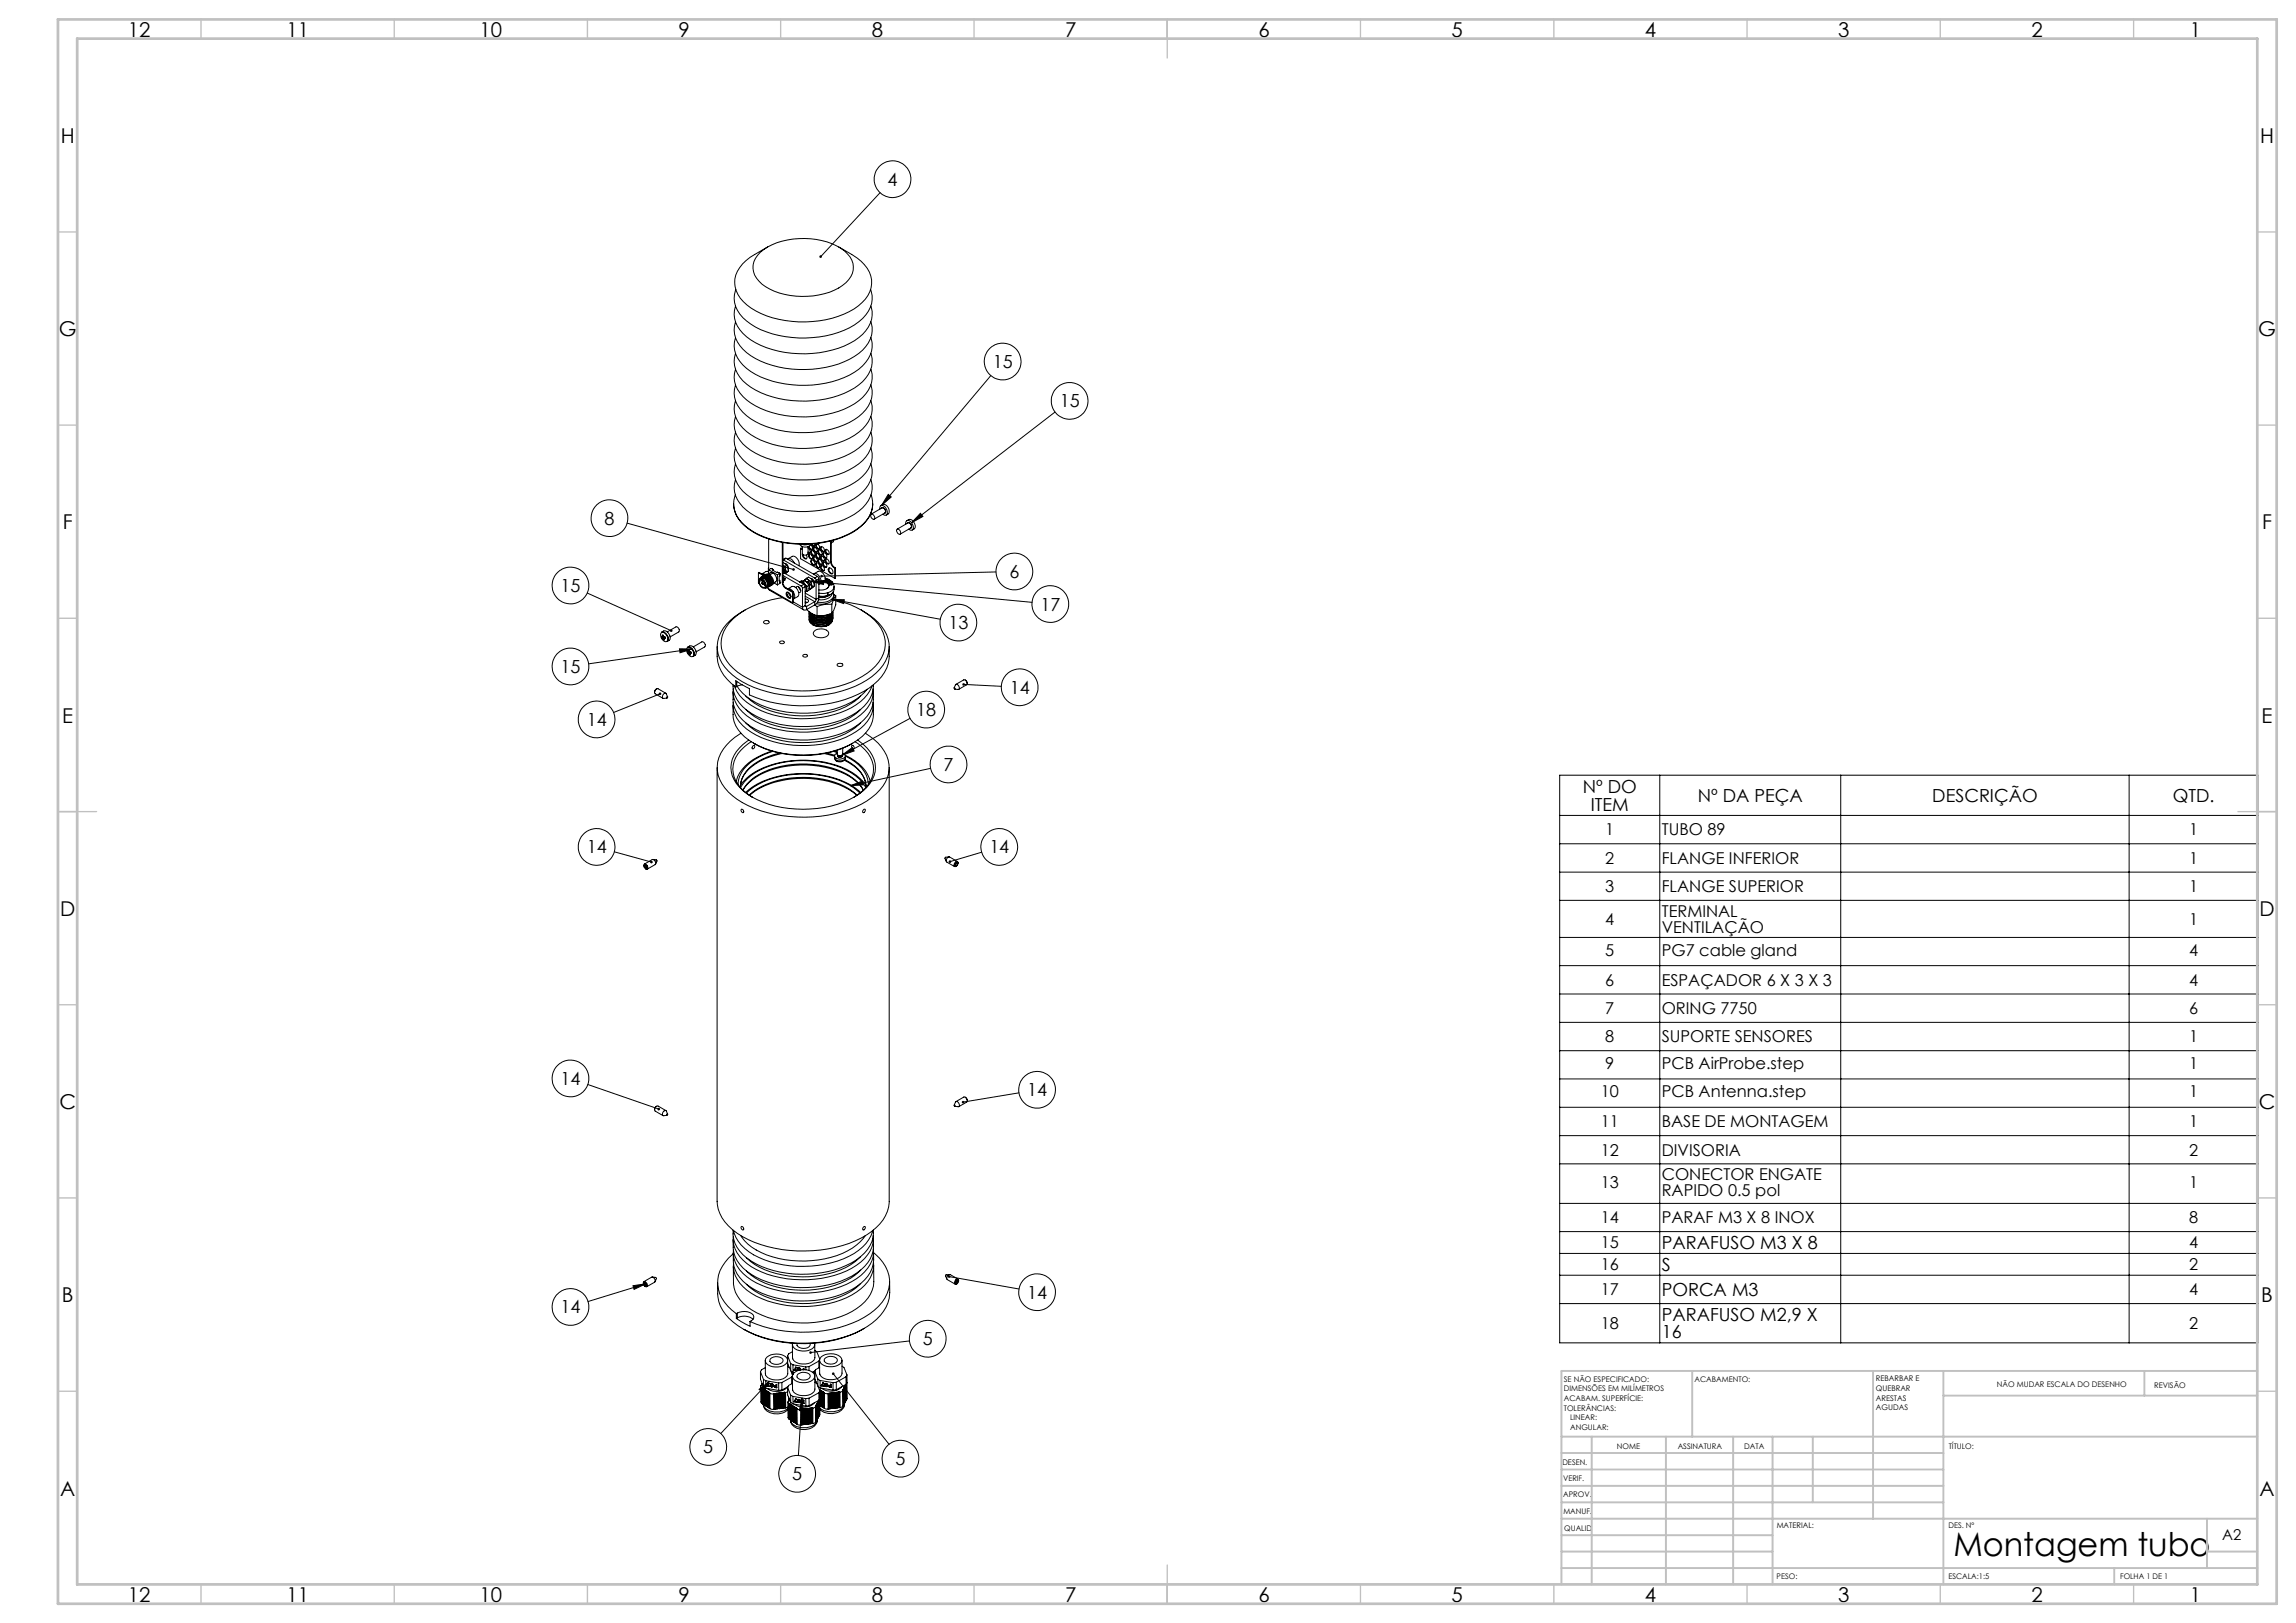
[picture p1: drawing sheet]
<svg xmlns="http://www.w3.org/2000/svg" width="594mm" height="420mm" viewBox="0 0 594 420" stroke-linecap="round" stroke-linejoin="round" font-family="sans-serif">
<defs><g id="words">
<text font-size="8.5" x="505.4" y="402.7">Montagem tubo</text>
<g font-size="5.3">
<text x="33.1" y="9.5">12</text>
<text x="74.1" y="9.5">11</text>
<text x="124.1" y="9.5">10</text>
<text x="175.6" y="9.5">9</text>
<text x="225.6" y="9.5">8</text>
<text x="275.6" y="9.5">7</text>
<text x="325.6" y="9.5">6</text>
<text x="375.6" y="9.5">5</text>
<text x="425.6" y="9.5">4</text>
<text x="475.6" y="9.5">3</text>
<text x="525.6" y="9.5">2</text>
<text x="566.6" y="9.5">1</text>
<text x="15.7" y="37">H</text>
<text x="584.7" y="37">H</text>
<text x="15.2" y="87">G</text>
<text x="584.2" y="87">G</text>
<text x="16.2" y="137">F</text>
<text x="585.2" y="137">F</text>
<text x="16.1" y="187">E</text>
<text x="585.1" y="187">E</text>
<text x="15.5" y="237">D</text>
<text x="584.5" y="237">D</text>
<text x="15.4" y="287">C</text>
<text x="584.4" y="287">C</text>
<text x="16" y="337.1">B</text>
<text x="585" y="337.1">B</text>
<text x="15.5" y="387">A</text>
<text x="584.5" y="387">A</text>
<text x="33.1" y="414.5">12</text>
<text x="74.1" y="414.5">11</text>
<text x="124.1" y="414.5">10</text>
<text x="175.6" y="414.5">9</text>
<text x="225.6" y="414.5">8</text>
<text x="275.6" y="414.5">7</text>
<text x="325.6" y="414.5">6</text>
<text x="375.6" y="414.5">5</text>
<text x="425.6" y="414.5">4</text>
<text x="475.6" y="414.5">3</text>
<text x="525.6" y="414.5">2</text>
<text x="566.6" y="414.5">1</text>
</g>
<g font-size="4.7">
<text x="229.6" y="48.1">4</text>
<text x="256.8" y="95.2">15</text>
<text x="274.2" y="105.4">15</text>
<text x="156.4" y="135.8">8</text>
<text x="261.2" y="149.6">6</text>
<text x="145" y="153.2">15</text>
<text x="269.2" y="158">17</text>
<text x="245.4" y="162.8">13</text>
<text x="145" y="174.2">15</text>
<text x="261.2" y="179.5">14</text>
<text x="237.1" y="185.3">18</text>
<text x="151.8" y="187.9">14</text>
<text x="244.1" y="199.5">7</text>
<text x="409.5" y="205.2">Nº DO</text>
<text x="411.6" y="209.8">ITEM</text>
<text x="439.2" y="207.5">Nº DA PEÇA</text>
<text x="499.9" y="207.5">DESCRIÇÃO</text>
<text x="562.1" y="207.5">QTD.</text>
<text x="151.8" y="220.9">14</text>
<text x="256" y="220.9">14</text>
<text x="145" y="280.8">14</text>
<text x="265.7" y="283.7">14</text>
<text x="429.9" y="323.2">PARAFUSO M3 X 8</text>
<text x="429.9" y="328.9">S</text>
<text x="429.9" y="335.4">PORCA M3</text>
<text x="145" y="339.9">14</text>
<text x="265.7" y="336.1">14</text>
<text x="429.9" y="341.8">PARAFUSO M2,9 X</text>
<text x="429.9" y="346.4">16</text>
<text x="238.7" y="348.1">5</text>
<text x="182" y="376.1">5</text>
<text x="205" y="383.1">5</text>
<text x="231.7" y="379.2">5</text>
</g>
<g font-size="4.2">
<text x="415.3" y="216.2">1</text>
<text x="429.9" y="216.2">TUBO 89</text>
<text x="566.3" y="216.2">1</text>
<text x="415.3" y="223.5">2</text>
<text x="429.9" y="223.5">FLANGE INFERIOR</text>
<text x="566.3" y="223.5">1</text>
<text x="415.3" y="230.9">3</text>
<text x="429.9" y="230.9">FLANGE SUPERIOR</text>
<text x="566.3" y="230.9">1</text>
<text x="415.3" y="239.3">4</text>
<text x="429.9" y="237.3">TERMINAL</text>
<text x="566.3" y="239.3">1</text>
<text x="429.9" y="241.4">VENTILAÇÃO</text>
<text x="415.3" y="247.4">5</text>
<text x="429.9" y="247.4">PG7 cable gland</text>
<text x="566.3" y="247.4">4</text>
<text x="415.3" y="255.1">6</text>
<text x="429.9" y="255.1">ESPAÇADOR 6 X 3 X 3</text>
<text x="566.3" y="255.1">4</text>
<text x="415.3" y="262.4">7</text>
<text x="429.9" y="262.4">ORING 7750</text>
<text x="566.3" y="262.4">6</text>
<text x="415.3" y="269.7">8</text>
<text x="429.9" y="269.7">SUPORTE SENSORES</text>
<text x="566.3" y="269.7">1</text>
<text x="415.3" y="276.7">9</text>
<text x="429.9" y="276.7">PCB AirProbe.step</text>
<text x="566.3" y="276.7">1</text>
<text x="414.1" y="284">10</text>
<text x="429.9" y="284">PCB Antenna.step</text>
<text x="566.3" y="284">1</text>
<text x="414.1" y="291.7">11</text>
<text x="429.9" y="291.7">BASE DE MONTAGEM</text>
<text x="566.3" y="291.7">1</text>
<text x="414.1" y="299">12</text>
<text x="429.9" y="299">DIVISORIA</text>
<text x="566.3" y="299">2</text>
<text x="429.9" y="305.4">CONECTOR ENGATE</text>
<text x="414.1" y="307.4">13</text>
<text x="429.9" y="309.5">RAPIDO 0.5 pol</text>
<text x="566.3" y="307.4">1</text>
<text x="414.1" y="316.6">14</text>
<text x="429.9" y="316.6">PARAF M3 X 8 INOX</text>
<text x="566.3" y="316.6">8</text>
<text x="414.1" y="323.1">15</text>
<text x="566.3" y="323.1">4</text>
<text x="414.1" y="328.7">16</text>
<text x="566.3" y="328.7">2</text>
<text x="414.1" y="335.2">17</text>
<text x="566.3" y="335.2">4</text>
<text x="414.1" y="343.9">18</text>
<text x="566.3" y="343.9">2</text>
</g>
<text font-size="3.9" x="574.9" y="398.5">A2</text>
<g font-size="2">
<text x="404.6" y="357.6">SE NÃO ESPECIFICADO:</text>
<text x="438.4" y="357.6">ACABAMENTO:</text>
<text x="485.3" y="357.5">REBARBAR E</text>
<text x="485.3" y="360">QUEBRAR</text>
<text x="516.6" y="359">NÃO MUDAR ESCALA DO DESENHO</text>
<text x="557.3" y="359.2">REVISÃO</text>
<text x="404.6" y="360.1">DIMENSÕES EM MILÍMETROS</text>
<text x="404.6" y="362.6">ACABAM. SUPERFÍCIE:</text>
<text x="404.6" y="365.1">TOLERÂNCIAS:</text>
<text x="485.3" y="362.5">ARESTAS</text>
<text x="485.3" y="365">AGUDAS</text>
<text x="406.2" y="367.6">LINEAR:</text>
<text x="406.2" y="370.1">ANGULAR:</text>
<text x="418.3" y="375">NOME</text>
<text x="434" y="374.9">ASSINATURA</text>
<text x="451.2" y="374.9">DATA</text>
<text x="504.2" y="374.9">TÍTULO:</text>
<text x="404.2" y="379.1">DESEN.</text>
<text x="404.4" y="383.3">VERIF.</text>
<text x="404.4" y="387.4">APROV.</text>
<text x="404.5" y="391.8">MANUF.</text>
<text x="459.7" y="395.5">MATERIAL:</text>
<text x="504.1" y="395.5">DES. Nº</text>
<text x="404.7" y="396.1">QUALID</text>
<text x="459.6" y="408.5">PESO:</text>
<text x="504.1" y="408.6">ESCALA:1:5</text>
<text x="548.5" y="408.6">FOLHA 1 DE 1</text>
</g>
</g></defs>
<g fill="none" stroke="#000" stroke-width=".26">
<path d="M227.7 49.9l-15.4 16.5M190.3 79.2a6.6 6.6 0 0 0 1.9 7.1 22.5 22.5 0 0 0 16.3 5.3 22.5 22.5 0 0 0 14.7-5.1 6.8 6.8 0 0 0 2.1-7.3M190.4 74.9a6.9 6.9 0 0 0 2.7 8.2 24.2 24.2 0 0 0 17.1 4.3 19.8 19.8 0 0 0 13.8-5.9 6.5 6.5 0 0 0 1.2-6.6M196.7 65.3a18.1 18.1 0 0 1 14.5-3.3 13.2 13.2 0 0 1 8.7 4.4 4.9 4.9 0 0 1-1 6.7 18.1 18.1 0 0 1-14.5 3.4 13 13 0 0 1-8.7-4.5 4.9 4.9 0 0 1 1-6.7zM198.6 63.9a18.4 18.4 0 0 0-7.2 5.3 6.8 6.8 0 0 0 1.9 9.7 25.8 25.8 0 0 0 20.3 3.8 17 17 0 0 0 10.9-6.2 6.6 6.6 0 0 0-1.7-8.9l-2.2-1.6-3.6-2.1M190.3 83.3a6.7 6.7 0 0 0 1.9 7.1 22.3 22.3 0 0 0 16.3 5.2 22.2 22.2 0 0 0 14.7-5 6.9 6.9 0 0 0 2.1-7.3M190.3 87.4a6.7 6.7 0 0 0 1.9 7.1 20.1 20.1 0 0 0 12.7 5.1 25.7 25.7 0 0 0 17.3-4.1 7.4 7.4 0 0 0 3.1-8.1M190.3 91.5a6.9 6.9 0 0 0 2.8 7.9 26 26 0 0 0 20.6 3.8 18 18 0 0 0 10.3-5.4 6.5 6.5 0 0 0 1.3-6.3M190.3 95.5a6.6 6.6 0 0 0 1.9 7.1 22.5 22.5 0 0 0 16.3 5.3 22.5 22.5 0 0 0 14.7-5 6.8 6.8 0 0 0 2.1-7.4M190.3 99.6a6.7 6.7 0 0 0 1.9 7.1 22.3 22.3 0 0 0 16.3 5.3 22.5 22.5 0 0 0 14.7-5.1 6.8 6.8 0 0 0 2.1-7.3M256.3 97.2l-28.2 33.6M190.3 103.7a6.7 6.7 0 0 0 1.9 7.1 20.1 20.1 0 0 0 12.7 5.1 25.5 25.5 0 0 0 17.3-4.1 7.4 7.4 0 0 0 3.1-8.1"/>
<path d="M190.3 107.8a6.7 6.7 0 0 0 1.9 7.1 22.7 22.7 0 0 0 16.3 5.2 22.5 22.5 0 0 0 14.7-5 6.8 6.8 0 0 0 2.1-7.3M190.3 111.8a6.7 6.7 0 0 0 1.9 7.1 22.3 22.3 0 0 0 16.3 5.3 22.2 22.2 0 0 0 14.7-5 6.9 6.9 0 0 0 2.1-7.4M190.3 115.9a6.7 6.7 0 0 0 1.9 7.1 21.7 21.7 0 0 0 14.5 5.3 24.8 24.8 0 0 0 15.5-4.2 7.4 7.4 0 0 0 3.1-8.2M272.9 106.6l-37.1 28.7M162.2 135.4l43.1 12M189.8 130.3a7.8 7.8 0 0 0 3.8 6.5 26.8 26.8 0 0 0 21 3.3 15.7 15.7 0 0 0 10.5-6.7l.6-2 .1-1.1M190.2 128.1a7 7 0 0 0 2.8 8.2 24.7 24.7 0 0 0 17.3 4.3 20.4 20.4 0 0 0 13.8-5.9 6.5 6.5 0 0 0 1.3-6.6M190.3 120a6.9 6.9 0 0 0 2.8 8 24.2 24.2 0 0 0 17.1 4.3 19.8 19.8 0 0 0 13.8-5.9 6.5 6.5 0 0 0 1.3-6.4M190.3 124.1a6.7 6.7 0 0 0 1.9 7.1 22.7 22.7 0 0 0 16.3 5.3 22.5 22.5 0 0 0 14.7-5.1 6.8 6.8 0 0 0 2.1-7.3M198.9 139.5v9M214.9 140v5.4M215.1 140v5.3"/>
<path d="M215.5 139.8v.4l-.4 .3M225.4 133.1a.86 .86 0 0 1 .7 1.3 .86 .86 0 0 1-.7-1.3zM225.4 133.1l2.8-1.7a.88 .88 0 0 1 .8 1.3l-2.9 1.7M227.6 131.7a.68 .68 0 0 1 .5-.9 1.61 1.61 0 0 1 1.1 2.5l-.8-.2M227.9 130.9a1.23 1.23 0 0 1 1.3-.3 1.23 1.23 0 0 1 .7 1.1 1.11 1.11 0 0 1-.6 1.6M228.1 131.5a.78 .78 0 0 1 .9 .3 .78 .78 0 0 1-.2 1M229.8 127.9l.8 .7-2.5 2.2zM232.1 136.9a.77 .77 0 0 1 .8 .5 .77 .77 0 0 1-.2 .9l-.4-.3-.3-.5zM232.1 136.9l2.8-1.6a.88 .88 0 0 1 .8 1.3l-2.8 1.6M234.4 135.6v-.6l.2-.3a1.68 1.68 0 0 1 1.5 2.3 .73 .73 0 0 1-1-.1M234.6 134.7a1.22 1.22 0 0 1 1.3-.2 1.22 1.22 0 0 1 .7 1.1 1.06 1.06 0 0 1-.6 1.6M234.8 135.4l.1-.2a.85 .85 0 0 1 .8 .5 .85 .85 0 0 1-.2 1"/>
<path d="M238.1 132.8l.7 .8-3 1.7zM151.9 153.5l21.8 9.7M192.8 157.9a14.1 14.1 0 0 0-6.8 6.8 8.7 8.7 0 0 0 3.5 9.9 29.3 29.3 0 0 0 18.7 5.6 30.1 30.1 0 0 0 17.3-5 9.4 9.4 0 0 0 4.3-9.8 12.1 12.1 0 0 0-6.2-7.1M196.2 148.2l1.4 .8 .1-.1a1.9 1.9 0 0 1 2 2M196.2 148.2v2.7h.2M196.2 148.2l.2-.1 1.3 .8M196.4 150.5l.3-.5a1.43 1.43 0 0 1 1.4 1.5M196.4 150.5l.1 .4a.97 .97 0 0 0 .5 .9 .97 .97 0 0 0 1 0l.1-.3M196.6 149.8a1.57 1.57 0 0 1 1.3 2.4 1.57 1.57 0 0 1-1.3-2.4zM196.6 149.8a.89 .89 0 0 1 .8-.5 .89 .89 0 0 1 .8 .5l.4 .6 .3 .9M196.8 149.4l-.1 .3 .4-.2 .5 .1M196.9 149.5l.3-.3a1.9 1.9 0 0 1 2 2"/>
<path d="M197 149.3a1.79 1.79 0 0 1 1.9 2M197 149.3h.1M197.1 150.1l.1 .6M197.1 150.1l-.7 .4M197.1 149.2h.1a1.96 1.96 0 0 1 2 1.9M197.1 151h.1M197.1 151l.2-.2 .1 .2M197.1 149.9v.2M197.2 150.2l.1 .5M197.2 150v.2M197.2 150.2h.1M197.2 151h.2"/>
<path d="M197.4 149a1.91 1.91 0 0 1 2 2 1.9 1.9 0 0 0-2-1.9l-.1 .1zM197.4 151l-.2 .1M197.5 151.1l.5 .5M197.6 149l.1-.1a1.9 1.9 0 0 1 2 2M197.6 151.1l.5 .4M197.6 149.6a1.82 1.82 0 0 1 1 2.1M197.6 149.6a2.08 2.08 0 0 1 1 1.7M197.7 149.6a1.63 1.63 0 0 1 .6 2.3l-.4 .3M197.7 149.6l-.4-.1-.7 .3M197.7 149.6l-.5 .3M197.7 150.4l-.5 .4M197.8 148.9l.1-.1a1.9 1.9 0 0 1 2 1.9"/>
<path d="M197.8 148.9l.1-.2a1.85 1.85 0 0 1 2 2M197.9 150.8l-.5 .2M197.9 150.9l-.5 .2M198 148.7a1.2 1.2 0 0 1 1.8 .8l.2 .4a.9 .9 0 0 1-.3 1.5M198 149.2a2.36 2.36 0 0 1 1.2 2.2h.2M198.3 152.1l6.8 3.9M198.6 149l.8 .7 .3 1.2M198.6 151.3l-.2 .6M198.6 151.3v.5l-.6 .3M198.8 152.4l.3 .3 8.8 5.1M198.9 148l-.7-.1-1.1 .6 .9 .2M198.9 146.9l-.1 1"/>
<path d="M198.9 151.3v.4l-.6 .4M198.9 151.3v.2M198.9 151.3h.1M199.2 151.2l-.1 .4-.4 .3M199.2 151.1v.1M199.4 151.4l-.4 .4M199.4 151v.2M199.4 151v.4M199.6 147.1l.4 .2M199.7 150.9l-.1 .4-.4 .3M199.7 150.9h.1M199.9 150.7v.2"/>
<path d="M199.9 150.7l-.1 .5-.3 .3M200 148.3a1.63 1.63 0 0 1 .7 2.3l-.6 .3M200 148.3l-.4-.2-.9 .5M200 148.3l-.9 .5M200.1 147.4l-.6-.3-.6 .3 2.2 1.3M200.1 147.4l-.2 .1 1.9 .9M200.1 147.4v.3M200.2 150.8l.9 .6M201.1 148.7v2.7M201.4 148.1v.1a.42 .42 0 0 1 .4 .6M201.6 150.2l.2 .1M201.8 150.5v.4"/>
<path d="M201.8 148.4l-.7 .3M201.8 148.4l-.2 2 .2-.1M201.8 150.3v.7l-.7 .4M202.4 150.8a1.94 1.94 0 0 0 .9 1.5M202.4 140.4v10.4M202.5 154.7a22.3 22.3 0 0 0-13.9 6.5 8 8 0 0 0 1.1 11.8 25.8 25.8 0 0 0 15.9 5.7 28.8 28.8 0 0 0 19.9-5.4 8.4 8.4 0 0 0 3-9.6 15 15 0 0 0-8.6-7.3l-3.7-1.1M202.6 145.5l.5 .3M202.6 146.8l.2 .7-.2-.4M202.6 150.7a1.92 1.92 0 0 0 .8 1.5M202.6 144.9h.1M202.6 147.5l.1-.1 .4 .2M202.6 149.6l.5 .1"/>
<path d="M202.6 150.7l-.2 .1M202.6 140.4v10.3M202.6 148.9l4.7 2.7M202.7 144.9l8.1 4.7M202.8 148.2l5.2 3M203.1 145.8a1.18 1.18 0 0 1 .8 1.5M203.1 145.8l.5 .5M203.1 146.6l-.5-.3 .6 1M203.1 146.6l.1 .7M203.1 148.4h.1M203.1 147.6l-.5 .3M203.1 147.6v.4l-.5 .3"/>
<path d="M203.1 149.7v.4l-.5 .3M203.1 149.7l-.5 .3M203.2 147.3l.1 .6-.2 .5M203.2 147.3l.3 .7M203.3 152.3l1.8 1M203.4 144.5l-.8 .3M203.4 144.5l-.7 .4M203.4 144.5l8.1 4.7M203.4 152.2l-.1 .1M203.4 152.2l1.8 1M203.5 146l.1 .3M203.5 148l-.4 .4"/>
<path d="M203.5 153.4l.8 1.3M203.6 146.3l.4 1.4M203.6 153.3a1.01 1.01 0 0 1 .8 1.5 1.01 1.01 0 0 1-.8-1.5zM203.6 146.3l-.5 .3M203.6 153.2a1.13 1.13 0 0 0 .9 1.5M203.8 144.7a1.23 1.23 0 0 1 1.7 1.1M203.9 144.6l1.1-.6a1.78 1.78 0 0 1 1.7 2.4M203.9 146.8l.1 .1M204 147.7l-.8 .7M204 147.7l-.5 .3M204 153.3l.2 .6 .4 .5M205.1 153.3v2.7"/>
<path d="M205.2 153.2v2.7l-.1 .1M205.2 153.2l-.1 .1M205.2 155.7l2.4 1.4M205.3 155l1.1-.6a1.75 1.75 0 0 0-1.5-2.6l-1.1 .6a1.67 1.67 0 0 1 1.5 .9 1.67 1.67 0 0 1-.1 1.8M206 152.1l.1-.3a1.02 1.02 0 0 1 .9 1.5h-.4M206.7 151.9l.5 .9M206.8 150.6h.5M207.1 141.9v2.7l8.9 5.1M207.1 141.9l.2 .1M207.1 141.9h.3M207.3 150.6l.9 .6M207.3 150.6l-.3 .1"/>
<path d="M207.3 151.6l.3 .6M207.3 142l.3 .1M207.4 141.9l-.1 .1M207.4 141.9l.2 .1M207.6 141.4v1.8a.83 .83 0 0 0 .7 .5 .83 .83 0 0 0 .8-.5v-1.8M207.6 143.5l.3 .9 .7 .2a.71 .71 0 0 0 0-1M207.6 143.3v.2M207.6 157.1a.65 .65 0 0 0 .3 .7 .65 .65 0 0 0 .8-.1M207.6 152.2v4.9M207.7 143.4l-.1 .1M207.7 143.5l.4 .8 .6 .3M207.8 150.5l-.5 .1"/>
<path d="M207.8 150.5l.4 .7M207.9 140.8h.9M208 151.2l.3 .6M208 151.2l-.7 .4M208.2 151.2l.6 .5M208.2 151.2l.5 1.2M208.2 150l.6-.1 .4 .2M208.2 150l-.1 .2M208.2 150l-.2 .3M208.3 150.3l1 1.2M208.3 150.3h-1l-.4 .3M208.3 150.3l-.5 .2"/>
<path d="M208.3 156.7l.1 .3 .3-.1M208.3 155l.7 .2 .2 .3a.75 .75 0 0 1-.9 .5M208.3 155.8l.5 .1M208.3 151.8l-.7 .4M208.3 156.7l-.7 .4M208.3 151.8v4.9M208.3 153.5l2.8 1.6M208.3 156.7l.4 .2M208.3 154.3l2.5 1.4M208.6 155.8v.2M208.7 150.5h-.1a.8 .8 0 0 1 .8 .4 .8 .8 0 0 1 0 .9M208.7 156.9v.8"/>
<path d="M208.7 149.6l.5 .5M208.7 149.6l.5-.3 .6 .4M208.7 150.7l.2-.2 .3 .2 .3 .6M208.7 152.4l-.1 .4-.3 .3 .5-.1M208.7 152.4l.1 .6M208.7 157.8l1.2 .9 1.5 .6M208.7 149.6l-.5 .4M208.8 151.7l-.1 .7M209.1 141.8l.3 .4 .2 .6-.2 .3-.3-.1M209.1 142.9l.4 .1M209.2 150.1l.7 1.1M209.2 150.1l.6 .3"/>
<path d="M209.2 140.8a2.1 2.1 0 0 1-1.7 0M209.3 151.5v1.3l-.5 .2M209.3 151.5l-.5 .2M209.3 143.4a.88 .88 0 0 1 .7 1.3 .86 .86 0 0 1-.7-1.3zM209.3 141.3l.3 .6 .5 .3M209.3 143.6l.3 .8 .5 .2M209.3 152.4l.2 .1M209.3 143.6l-.1 .1M209.3 159.9h.1M209.4 143.3l-.1 .3M209.4 158.3l-.1 .5a2.98 2.98 0 0 0 3.4 1.5 2.45 2.45 0 0 0 2.7-1.9M209.5 151.2l-.2 .4"/>
<path d="M209.5 158.5a4.2 4.2 0 0 0 5.1 .4M209.6 158.5a4.1 4.1 0 0 0 4.6 .5M209.7 141l.5 .6-.2 .6-.5-.2-.3-.6M209.7 140.8a1.61 1.61 0 0 1-2.8 0M209.8 150.4l3.3-.2-.1 1.1zM209.8 152.2l-.5 .1M209.8 150.4l.1 .8M209.8 145.1a.7 .7 0 0 1 .9 .3 .7 .7 0 0 1-.2 .9l-.6-.5zM209.8 142.6a.7 .7 0 0 1 .9 .3 .7 .7 0 0 1-.2 .9l-.4-.2-.3-.5zM209.8 149.7a1.17 1.17 0 0 1 .8 1.4M209.8 149.7l.5 .5M209.8 152.2l-.3 .3"/>
<path d="M209.8 150.4l57.2 5.5M209.9 142.8l.4 .7 .4 .2M209.9 145.2l.4 .8 .4 .2M209.9 142.8h-.1M209.9 145.2l-.1 .1M209.9 151.2l.1 .6-.2 .4M209.9 151.2l.3 .7M210 142.5l-.1 .3M210 144.9l-.1 .3M210 140.8l.4 .4 .3 .1M210.2 149.8l.1 .3M210.2 151.9l-.4 .3"/>
<path d="M210.3 150.2l.4 1.4M210.3 150.2l-.5 .2M210.4 150.4l.3 .4M210.5 148.6a1.31 1.31 0 0 1 1.8 1.1 .93 .93 0 0 1-.5 1.4M210.5 144.1a.85 .85 0 0 1 .8 1.3 .85 .85 0 0 1-.8-1.3zM210.5 141.6a.86 .86 0 0 1 .8 1.3 .86 .86 0 0 1-.8-1.3zM210.5 141.9l.4 .7 .4 .3M210.5 144.3l.2 .6 .6 .4M210.5 141.9l-.1 .1M210.5 144.3l-.1 .1M210.6 141.6l-.1 .3M210.6 144.1l-.1 .2"/>
<path d="M210.6 148.5l1.1-.6a1.73 1.73 0 0 1 1.5 2.6M210.7 151.6l-1.2 .9M210.7 151.6l-.5 .3M210.8 140.7v.5l-.3 .2-.6-.6M210.8 149.6l.3 .6M210.8 156.5l.6 .5M210.8 156.5l-2.1 1.2M210.8 155.7l-2.1 1.2M210.8 155.7v.8M211 145.8a.7 .7 0 0 1 .9 .3 .7 .7 0 0 1-.2 .9l-.5-.5zM211.1 141l.4 .8 .5 .2M211.1 143.5l.4 .7 .5 .2"/>
<path d="M211.1 145.9l.4 .8 .5 .2M211.1 155.1l-.3 .6M211.1 141l-.1 .1M211.1 143.5l-.1 .1M211.1 145.9l-.1 .1M211.1 150.2v4.9M211.2 143.2a.77 .77 0 0 1 .7 .5 .77 .77 0 0 1-.2 .9l-.7-.8zM211.2 140.7a.88 .88 0 0 1 .7 1.3 .86 .86 0 0 1-.7-1.3zM211.2 140.7l-.1 .3M211.2 143.2l-.1 .3M211.2 145.6l-.1 .3M211.4 157v2.3"/>
<path d="M211.5 140.6h.1M211.5 140.6l.1 .1M211.5 149.2l.3 .6M211.5 149.2l-.7 .4M211.6 140.6v.1M211.8 144.8a.86 .86 0 0 1 .7 1.3 .88 .88 0 0 1-.7-1.3zM211.8 142.3a.88 .88 0 0 1 .7 1.3 .86 .86 0 0 1-.7-1.3zM211.8 142.6l.1 .5 .7 .5M211.8 145l.3 .8 .5 .2M211.8 142.6l-.2 .1M211.8 145l-.2 .2M211.8 142.3v.3"/>
<path d="M211.8 144.8v.2M211.8 149.8v.5M211.8 154.7a2.23 2.23 0 0 1-1 1.8M211.8 149.8l-.7 .4M211.8 154.7l-.7 .4M211.8 149.8v4.9M211.9 140.6l-.3 .1M212.3 146.5a.7 .7 0 0 1 .8 .3 .7 .7 0 0 1-.1 .9l-.6-.5zM212.3 141.6a.72 .72 0 0 1 .8 .3 .72 .72 0 0 1-.1 .9l-.7-.7zM212.4 141.7l.3 .8 .5 .2M212.4 144.2l.3 .7 .5 .3M212.4 146.6l.3 .8 .5 .2"/>
<path d="M212.4 141.7l-.2 .1M212.4 144.2l-.2 .1M212.4 146.6l-.2 .1M212.4 143.9a.77 .77 0 0 1 .8 .5 .77 .77 0 0 1-.2 .9l-.7-.8zM212.5 141.4l-.1 .3M212.5 143.9l-.1 .3M212.5 146.3l-.1 .3M213 145.5a.77 .77 0 0 1 .8 .5 .77 .77 0 0 1-.2 .8l-.6-.4-.1-.5zM213 143.1a.85 .85 0 0 1 .8 1.2 .85 .85 0 0 1-.8-1.2zM213 143.3l.1 .5 .7 .5M213 145.8l.3 .7 .5 .2M213 143.3l-.1 .1"/>
<path d="M213 145.8l-.1 .1M213.1 143l-.1 .3M213.1 145.5l-.1 .3M213.1 150.5h.3a.95 .95 0 0 1 1 .7 .95 .95 0 0 1-.5 1.1M213.2 150.5l-1.1 .6M213.3 150.4a1.08 1.08 0 0 1 1.2 .9 1.08 1.08 0 0 1-1 1.2l-1.7 .2M213.5 149.6a2.38 2.38 0 0 1 2.2 2.6 2.16 2.16 0 0 1-1.5 1.2M213.6 144.6a.88 .88 0 0 1 .8 1.3 .86 .86 0 0 1-.8-1.3zM213.6 142.2a.77 .77 0 0 1 .8 .5 .77 .77 0 0 1-.2 .8l-.6-.4-.1-.6zM213.6 142.4l.4 .8 .5 .2M213.6 144.9l.2 .5 .7 .5M213.6 142.4l-.1 .1"/>
<path d="M213.6 144.9l-.1 .1M213.7 150.3h.1M213.7 142.2l-.1 .2M213.7 144.6l-.1 .3M213.7 150.2v.1M213.7 150l-.1 .1a.38 .38 0 0 0 .5 .3 .38 .38 0 0 0 .3-.4M213.7 150h.7M213.7 150.1l-.1 .1M213.7 150v.1M213.8 150.3l-.1-.2 .3-.1 .4 .1-.1 .2M213.8 150.3h.5M213.9 154.2l-2.1 .2"/>
<path d="M213.9 150l-.2 .1M214.1 154.1l-1.2 .2-1.1-.1M214.1 153.4l-2.3 .1M214.1 153.4v.7M214.2 153.4h-.1M214.2 153.4v.7M214.2 154.1h-.1M214.3 150.4h-.1M214.3 150.3v.1M214.4 150l.1 .2M214.4 150.1l-.1 .3M214.4 147.3l.4 .9 .6 .2"/>
<path d="M214.4 147.3l-.1 .1M214.5 147a1.01 1.01 0 0 1 .8 1.5 1.02 1.02 0 0 1-.8-1.5zM214.5 146.9l-.1 .4M214.6 151.1h.1M214.6 150.6l-.1 .3M214.6 150.7h.1M214.6 150.6v.2M214.7 150.6l-.6-.1 .5 .1M214.7 151v.3M214.7 151v.1M214.7 150.6v.1M214.7 151.3h.1"/>
<path d="M214.7 151.1l.1 .2M214.7 151.1v.2M214.8 150.6h.1M214.8 150.6v.1M214.8 153.9l-.2 .1a4 4 0 0 1-2.8 .6l1.8-.2 .9-.4M214.8 151.3h.4M214.8 150.3l.1 .1M214.8 150.3l-.1 .3M214.8 150.3v.1M214.8 151.3h.1M214.8 150.4l-.1 .3M214.8 150.4h.1"/>
<path d="M214.9 145.4a2.1 2.1 0 0 0 .9 1.5M214.9 150.6h.3M214.9 150.6v.1M214.9 150.4l-.1 .2M215.1 145.3a1.91 1.91 0 0 0 .8 1.5M215.1 145.3l-.2 .1M215.1 155.1l3.3 .1-.1 1zM215.1 155.1l28.2 5.1M215.2 151.3h.1M215.2 156.4h-1.8l-2 .6M215.2 158.7l-2.1 .6h-1.7M215.2 150.6v.1"/>
<path d="M215.2 153.6v.2M215.2 156.4v2.3M215.2 150.6l-.8 .3M215.2 153.6v.1a2.51 2.51 0 0 1-2.7 1.5h-.7M215.3 150.9l.1 .2M215.3 150.9l-.6 .1M215.3 158.5a3.8 3.8 0 0 1-5.6 .5l-.3-.8-.1 .2a2.98 2.98 0 0 0 3.4 1.5 2.7 2.7 0 0 0 2.7-1.4M215.3 150.9h.1M215.4 150.8l-.9 .2 .3 .3h.4M215.4 150.8l.1 .2M215.4 150.9l.1 .2M215.4 150.8v.1"/>
<path d="M215.4 159.8l.1 .1a2.52 2.52 0 0 1-2.8 2 3.1 3.1 0 0 1-3.4-1.5 2.09 2.09 0 0 0 2.3 1.7h1.5l.7-.2M215.4 159.4l.1 .1a2.46 2.46 0 0 1-2.8 2 2.98 2.98 0 0 1-3.4-1.5l.1-.1M215.4 159l.1 .1a2.46 2.46 0 0 1-2.8 2 3 3 0 0 1-3.4-1.5v-.1a1.93 1.93 0 0 0 2.2 1.6 3.8 3.8 0 0 0 3.8-1.2l.1-.6M215.4 158.6l.1 .1a2.46 2.46 0 0 1-2.8 2 2.98 2.98 0 0 1-3.4-1.5l.1-.2-.1 .2a2.98 2.98 0 0 0 3.4 1.5 2.45 2.45 0 0 0 2.7-1.8M215.4 151.1l-.2 .2M215.4 159.7a2.47 2.47 0 0 1-2.7 1.9 3 3 0 0 1-3.4-1.5l.1-.2M215.4 158.5a2.45 2.45 0 0 1-2.7 1.9 2.98 2.98 0 0 1-3.4-1.6v-.2M215.5 153.2v.1a1.41 1.41 0 0 1-.8 2.1 4.9 4.9 0 0 1-3.2 .4M215.5 151v.1M215.5 158.4v.1M215.5 158.8v.1M215.5 159.3h.1"/>
<path d="M215.5 159.6v.1M215.5 151.1h.1M215.5 151.2l-.3 .1M215.5 151.1v.1M215.7 153.7l.5 .5M215.7 154a1.82 1.82 0 0 1-1.6 2.1 5.2 5.2 0 0 1-2.9 .1M215.8 152.5v.1a1.78 1.78 0 0 1-1.6 1.5M215.8 151.7v.8M215.8 146.9l.2 .1M215.9 146.8l-.1 .1M215.9 146.8l.2 .1M216 147v2.7"/>
<path d="M216.1 146.9l-.1 .1M216.1 146.9v2.7l-.1 .1M216.2 154.2l-1 2.2M216.2 154.2a6.2 6.2 0 0 1-1 4.5M222.8 157.9l.7 .4M257.7 148l-45.2 1.1M169.9 178.3l-.4 .3-.2 .6M170.8 179.5l-12 4.9M171 163.8l.2-.2a1.63 1.63 0 0 1 1.3 2.4 1.57 1.57 0 0 1-1.5-2.2zM171.2 163.6a1.14 1.14 0 0 1 1.9 .5 1.08 1.08 0 0 1 .3 1.1 1.08 1.08 0 0 1-.8 .8 .83 .83 0 0 0 .2-1.1v-.1a1.48 1.48 0 0 0-1.6-1.2zM171.2 165.1l.2 .1M171.3 164.8l-.2-.1 .1 .4"/>
<path d="M171.4 164.7l-.1-.4 .3 .1 .1 .4h.3M171.4 164.7l-.1 .1M171.4 165.2h.1M171.5 165.2l.2 .3M171.6 164.6l-.2 .1M171.6 164.7l-.3 .1M171.8 165.2l.1 .4-.2-.1M171.8 165.3l-.1 .2M171.9 164.8l-.7 .3M172 164.8l.1 .4h-.3M172 165l-.2 .2M172 164.8l-.6 .4"/>
<path d="M172 164.9l-.5 .3M172.3 179.4l-2-1.2a.85 .85 0 0 0-.8 1.3l2 1.2M172.6 163.5l2.3-1.3a.86 .86 0 0 1 .7 1.3l-2.2 1.3M175.8 167.9h3.3l-3.2 1zM177.7 167.7l.3-.2a1.63 1.63 0 0 1 1.3 2.3 1.53 1.53 0 0 1-1.7-1.8zM177.9 167.4a1.14 1.14 0 0 1 1.9 .6 1.1 1.1 0 0 1-.5 1.9 1.61 1.61 0 0 0-1.4-2.5zM178 169h.2M178 168.7l-.1-.1 .1 .4M178.1 168.6l-.1-.3a.21 .21 0 0 1 .4 0 .21 .21 0 0 1-.1 .3l.4 .1M178.1 168.6l-.1 .1M178.2 169l.1 .1M178.3 169.1l.1 .3"/>
<path d="M178.3 168.5l-.2 .1M178.3 168.5l-.3 .2M178.5 169l.1 .5-.2-.1M178.5 169.2l-.1 .2M178.6 168.7l-.6 .3M178.7 168.7l.1 .3h-.3M178.7 168.9l-.2 .1M178.7 168.7l-.5 .3M178.8 168.8l-.5 .3M179.1 167.9l-26.8 3.9M179.4 167.4l2.2-1.3a.86 .86 0 0 1 .7 1.3l-2.2 1.3M185.5 167.3a10.4 10.4 0 0 0 4.9 10.5"/>
<path d="M189.7 177.2a7.7 7.7 0 0 0 3.4 6.5 26.6 26.6 0 0 0 21.1 3.7 17.6 17.6 0 0 0 10.2-5.6 7 7 0 0 0 1.6-4.6M189.7 179a8.7 8.7 0 0 0 4.6 9 27.8 27.8 0 0 0 27.2-.1 8.8 8.8 0 0 0 4.5-8.9M189.7 178.3a7.7 7.7 0 0 0 3.4 6.9 25.3 25.3 0 0 0 17.6 4.1 19.7 19.7 0 0 0 13.7-6.1 6.6 6.6 0 0 0 1.5-4.9M190 177.5a11.5 11.5 0 0 0 7 6.4 29.1 29.1 0 0 0 23.3-.8 10.8 10.8 0 0 0 5.3-5.6M190.6 177.6l-.2 .2M190.6 176.3v1.3M190.7 177.6a15.6 15.6 0 0 0 9.4 6 28.1 28.1 0 0 0 21.4-2.6l1.1-.9 1.7-1.7M192 177.2l-1.4 .4M197.6 160.8a.75 .75 0 0 1 .8-.3 .75 .75 0 0 1 .6 .7 .75 .75 0 0 1-.8 .3 .75 .75 0 0 1-.6-.7zM201.7 166.1a.65 .65 0 0 1 .7-.3 .65 .65 0 0 1 .5 .6 .64 .64 0 0 1-.7 .2 .64 .64 0 0 1-.5-.5zM207.7 169.6a.63 .63 0 0 1 .7-.3 .63 .63 0 0 1 .5 .5 .66 .66 0 0 1-.7 .3 .66 .66 0 0 1-.5-.5zM210.2 161.6a4.5 4.5 0 0 0 4.3 .1"/>
<path d="M210.7 163.3a2.64 2.64 0 0 1 3.7 .4 1.58 1.58 0 0 1-2.1 1.3 1.83 1.83 0 0 1-1.9-1.1zM214 160l.1 .1M214.6 161.4l-.8 .4M215.3 160.6a1.81 1.81 0 0 1-1.6 1.4l.1-.1M215.4 160.1l-.1 .6-.5 .6-1 .5v.1M215.5 160.1h.1M216.6 171.9l.7-.3 .5 .1 .3 .4a.86 .86 0 0 1-1.5 0zM230 167.3a10 10 0 0 1-3.9 9.8 29.3 29.3 0 0 1-19.2 5.6 34.8 34.8 0 0 1-13-2.9v-1.6l-3.5-2v1.6M247.3 177.1a.76 .76 0 0 1 .8 .5 .76 .76 0 0 1-.2 .8l-.9-.1M247.3 177.1l2-1.2a.83 .83 0 0 1 .7 1.3l-2 1.2M247.3 177.1l-.5 .9M249.3 177.1l9.7 .5"/>
<path d="M249.7 176l.4 .3 .1 .6M172.5 180.3l.3 .1-.3 .2zM172.7 180.3l-.3-.8a.69 .69 0 0 0-.9 .3 .69 .69 0 0 0 .2 .9l.8-.1M185.5 198.6v112.3a10.4 10.4 0 0 0 5.2 8.2 33.3 33.3 0 0 0 23.5 4.1 21.9 21.9 0 0 0 14.3-7.5 8.7 8.7 0 0 0 1.5-4.8v-112.3M189.7 182.5a8.6 8.6 0 0 0 1.3 6.3 11.9 11.9 0 0 0 3.9 3.5M189.7 181.7a7.7 7.7 0 0 0 3.4 6.9 26.6 26.6 0 0 0 21.1 3.7 17.6 17.6 0 0 0 10.2-5.6 6.6 6.6 0 0 0 1.5-5M191.7 189.7a12.3 12.3 0 0 0-6 7.5 9.2 9.2 0 0 0 3.8 8.7 28.2 28.2 0 0 0 16.8 5.5 32.3 32.3 0 0 0 17.9-4.1 11 11 0 0 0 5.8-8.4 10.3 10.3 0 0 0-5.1-8.5l-1-.7M192.9 180.1a19.5 19.5 0 0 0 12.9 5.1 24.3 24.3 0 0 0 15.3-3.7l1.5-1.4M192.9 183.6a19.5 19.5 0 0 0 12.9 5 23 23 0 0 0 16.3-4.5l.5-.5M192.9 187.1a19.3 19.3 0 0 0 12.9 5 24 24 0 0 0 15.3-3.7l1.5-1.3M193.7 191.5a8.6 8.6 0 0 0-4.5 8.2 10.9 10.9 0 0 0 6.7 7.3 29.4 29.4 0 0 0 25.1-.7 9.3 9.3 0 0 0 5.5-7.7 9 9 0 0 0-4.6-7.1M194.3 192a8.3 8.3 0 0 0-4.6 8.1 9.4 9.4 0 0 0 5 6.3"/>
<path d="M194.8 193h.1a.35 .35 0 0 1 .4 .2 .35 .35 0 0 1-.2 .4l-.3 .2a.4 .4 0 0 1-.3-.4 .4 .4 0 0 1 .3-.4zM194.9 192.3l.4 .2M199.7 194.4a13.8 13.8 0 0 0-8.8 6.6l-.2 .3M200 194.4a13.9 13.9 0 0 0-8.2 5.6l-.5 1-.4 2M201.7 194.9a16 16 0 0 0-8.6 4.7 6.4 6.4 0 0 0-1.5 3.9M202.4 195a15 15 0 0 0-10 5.7l-.7 1.8-.1 1M213.3 195l2.6 .7M213.9 194.9l2 .6M215.6 194.4l1 .4M215.8 194.4l.8 .2M215.9 196.1l.4 .7M215.9 196.1a1.67 1.67 0 0 0 2.8 0v-.5a10.1 10.1 0 0 1 5.8 6.1l.1 1.3"/>
<path d="M215.9 195.6v.5M216.3 196.8l.1 .1M216.6 194.2v1l.2 .3M216.6 194.9l-.6 .5a1.19 1.19 0 0 0 1.8 1 .84 .84 0 0 0 .9-1l-.7-.5M216.7 195.5a.59 .59 0 0 0 .6 .5 .59 .59 0 0 0 .6-.5M216.7 195.4a.59 .59 0 0 0 .6 .5 .59 .59 0 0 0 .6-.5M216.8 195.5l.5 .1 .5-.1M217.8 195.5l2.7-2.1 .5 .9zM218 193.6v1.7l-.7 .3-.5-.1M218.4 196.7a8.8 8.8 0 0 1 5.6 6.2v1M218.6 196.6a9 9 0 0 1 5.4 6.2v1M218.7 195.5a11.3 11.3 0 0 1 6.2 5.9"/>
<path d="M218.7 196.1a1.49 1.49 0 0 1-2.4 .8v-.1M220.3 193a.47 .47 0 0 1 .6 .2 .47 .47 0 0 1-.2 .6l-.4-.5zM220.6 192.3a27.3 27.3 0 0 1-25.3 .2M221.2 192a8.4 8.4 0 0 1 4.7 8.1 9.6 9.6 0 0 1-5.1 6.3M226 182.5a8.9 8.9 0 0 1-5.1 9.6 28.2 28.2 0 0 1-26 .2M235.4 185.9l-17.6 9.6M240.7 198.8l-20.7 4.5M190.7 201.5l-.2 .7M191.6 203.5v.2M191.6 203.8a13 13 0 0 1 8-5.7 26.6 26.6 0 0 1 20.6 1.9 9.7 9.7 0 0 1 3.8 3.8M191.8 209.5a.46 .46 0 0 1 .5 .2 .46 .46 0 0 1-.2 .6l-.4-.5zM192.2 204.5a12.7 12.7 0 0 1 8.1-5.8 25.3 25.3 0 0 1 20 2.4 9 9 0 0 1 3.1 3.4"/>
<path d="M192.3 204.5a14.5 14.5 0 0 1 10-6 25.7 25.7 0 0 1 17.6 2.5 9.6 9.6 0 0 1 3.4 3.5M192.9 205.1a21.8 21.8 0 0 1 15.1-4.9 22.6 22.6 0 0 1 14.2 4.4l.4 .5M193.1 205.2a20.7 20.7 0 0 1 14.2-4.9 22.3 22.3 0 0 1 14.7 4.5l.5 .4M193.8 205.8a21.4 21.4 0 0 1 15.8-4.6 19.9 19.9 0 0 1 12.2 4.6M194 205.8a21.9 21.9 0 0 1 15.7-4.3 19.5 19.5 0 0 1 11.9 4.3M220 203.3l3.1-1.2 .2 1zM223.4 209.6l.2-.2a.43 .43 0 0 1 .2 .6 .43 .43 0 0 1-.6 .1zM224 203.1a17.5 17.5 0 0 0-12.1-6.1 25.3 25.3 0 0 0-17.9 3.7l-1.8 1.6-.6 .9M224.9 201.5l.2 .7M403.5 200.6h180.6v146.9h-180.6zM403.5 211h180.6M403.5 218.4h180.6"/>
<path d="M429.4 200.6v146.9M476.2 200.6v146.9M550.8 200.6v146.9M158.9 220.4l9.6 2.7M166.6 224.1l.1-.5a.8 .8 0 0 1 .8 .4 .8 .8 0 0 1-.1 .9l-.4-.1M166.7 223.9a.54 .54 0 0 1 .6 .3 .54 .54 0 0 1-.2 .6l-.5-.4zM166.7 224.1l.2-.2 .3 .2 .1 .4-.2 .2-.3-.2M166.7 224.1l.1 .4M166.7 223.6l2-1.2a.84 .84 0 0 1 .8 .5 .84 .84 0 0 1 0 .8l-2 1.2M166.9 224l-.2 .1M167.2 224.3l-.4 .2M168.9 222.4l1 .3-.3 .9"/>
<path d="M245.5 221.7l-1 .2v.3l.3 .7M247.1 223.7l.1 .3h.3M247.1 223.7l.4 .3M247.2 223.4l.4-.3a.62 .62 0 0 1 .1 .7 .62 .62 0 0 1-.6 .3zM247.3 223.4l.4 .2M247.7 222.9l-2-1.1a.88 .88 0 0 0-.8 1.3l2 1.1M247.7 223.6l-.1-.3-.5 .4M247.7 223.6l-.2 .4M247.9 223.4l-.1-.4a.8 .8 0 0 0-.8 .4 .8 .8 0 0 0 .1 .9l.3-.2M254 220.5l-8.2 2.5M403.5 225.7h180.6M403.5 233h180.6"/>
<path d="M403.5 242.6h180.6M403.5 249.9h180.6M403.5 257.2h180.6M403.5 264.6h180.6M403.5 271.9h180.6M403.5 279.2h180.6M152.1 280.7l18.3 6.3M169.8 286.3l-.4 .5v.7l2.1 1.2M169.8 286.3l.4-.1 2.1 1.2M169.8 286.3l-.5 .9M169.9 286.3h-.1M172.7 288.3l-.3-.8a.7 .7 0 0 0-.9 .3 .7 .7 0 0 0 .2 .9l.8-.1"/>
<path d="M246.9 286l.3-.8a.75 .75 0 0 1 .9 .3 .75 .75 0 0 1 0 .9l-1-.1M246.9 285.9l.2 .4-.2-.1zM247.3 285.1l2-1.2a.88 .88 0 0 1 .8 1.3l-2 1.2M249.7 283.9l.4 .4 .2 .6M263.6 282.8l-14.4 2.4M403.5 286.5h180.6M403.5 293.9h180.6M189.7 318.3a8.2 8.2 0 0 0 4.6 8 27.7 27.7 0 0 0 27.3-.3 8.5 8.5 0 0 0 4.4-7.7M189.8 318.4a10.5 10.5 0 0 0 6.5 7 28.5 28.5 0 0 0 24.6-1 10 10 0 0 0 4.9-5.9M191.6 319.7a13.7 13.7 0 0 0 8.2 5.5 27 27 0 0 0 20.7-2.2 12 12 0 0 0 3.3-3.2M191.8 317.4a.49 .49 0 0 1 .6 .3 .49 .49 0 0 1-.3 .6 .6 .6 0 0 1-.3-.9zM223.4 317.6l.2-.2a.43 .43 0 0 1 .3 .5 .43 .43 0 0 1-.4 .4 .36 .36 0 0 1-.4-.3 .36 .36 0 0 1 .3-.4z"/>
<path d="M225.9 319.8a8.2 8.2 0 0 1-4.3 7.6 27.4 27.4 0 0 1-21.5 2.8 14.4 14.4 0 0 1-9.9-7l-.4-1.1-.1-2M403.5 301.2h180.6M403.5 311.4h180.6M403.5 318.7h180.6M163.8 332.7l3.2-.5-3 1.5zM166.4 332.2l.1-.4a.69 .69 0 0 1 .8 .3 .69 .69 0 0 1-.2 .9l-.2-.1M166.5 331.9a.57 .57 0 0 1 .7 .3 .57 .57 0 0 1-.2 .7l-.5-.4zM166.5 332.2l.3-.2 .2 .2M166.5 332.2l.2 .3M166.6 331.7l2-1.2a.89 .89 0 0 1 .8 1.3l-2.1 1.2M166.8 332l-.3 .2M167 332.2l.1 .4-.1 .2-.3-.3"/>
<path d="M167 332.2l-14.9 4.6M167.1 332.3l-.4 .2M168.8 330.5l1 .1v.3l-.3 .8M189.7 324.4a9.7 9.7 0 0 0-3.9 9.1 11 11 0 0 0 4.7 6.5M190.5 340v1.2M190.7 339.8a3.1 3.1 0 0 1 4.3 .9 1.4 1.4 0 0 1-1 1.3M190.7 339.8l-.2 .2M190.7 339.8l.1 1.2M222.6 325.2a20 20 0 0 1-13.3 5.2 23.4 23.4 0 0 1-15.1-3.9l-1.1-1M222.7 328.7a20.2 20.2 0 0 1-13.3 5.2 23.4 23.4 0 0 1-15.2-4l-1.1-1M222.7 332.1a20 20 0 0 1-13.3 5.2 23.4 23.4 0 0 1-15.1-3.9l-1.2-1.1M226 320.5a8.7 8.7 0 0 1-4.4 9 27.7 27.7 0 0 1-27.2 .3 8.9 8.9 0 0 1-4.7-9"/>
<path d="M226 323.2a8.4 8.4 0 0 1-4.4 7.7 27.6 27.6 0 0 1-27.2 .3 8.5 8.5 0 0 1-4.7-7.7M226 323.9a8.7 8.7 0 0 1-4.4 9 27.7 27.7 0 0 1-27.2 .4 8.8 8.8 0 0 1-4.7-9.1M226 324.1a8.9 8.9 0 0 1 3 11.8 18.2 18.2 0 0 1-10.2 7.1 35.7 35.7 0 0 1-24.8-1M226 326.7a8.3 8.3 0 0 1-4.4 7.6 27.6 27.6 0 0 1-27.2 .4 8.5 8.5 0 0 1-4.6-7.8M226 327.4l.1 4.3a8.5 8.5 0 0 1-4.4 6.9 27.6 27.6 0 0 1-27.2 .4 8.7 8.7 0 0 1-4.7-7.1l-.1-4.2M230.2 331.6a11 11 0 0 1-5.9 11.7 34.2 34.2 0 0 1-27.3 2.7 17.1 17.1 0 0 1-10.7-8.1 12.7 12.7 0 0 1-.6-5.9M245.6 330.4l18 3.2M245.6 329.8l-.9 .2-.1 .2 .4 .8M247.3 331.8l.4 .2M247.4 331.3l.3-.1a.55 .55 0 0 1 .2 .7 .55 .55 0 0 1-.7 .2zM247.5 331.4l.4 .2M247.8 331l-2-1.2a.88 .88 0 0 0-.7 1.3l2 1.2"/>
<path d="M247.9 331.6l-.1-.3-.4 .2-.1 .3 .1 .3 .3-.1M247.9 331.6l-.2 .4M248 331.5v-.4a.7 .7 0 0 0-.9 .3 .7 .7 0 0 0 .2 .9l.3-.1M403.5 324.4h180.6M403.5 330h180.6M403.5 337.3h180.6M190.5 341.2l3.6 2-.1-1.2M190.8 341a3.6 3.6 0 0 1 4 .4M190.8 341l-.3 .2M196.4 359.5l2.6-2-1.8 2.7zM196.7 355l.8 2M196.7 355v1.9l.8 2"/>
<path d="M196.8 358.8v4.1l.3 .3M197 358.4h.1l-.3 .4 .3 .4M197 358.4v.1M197.1 359.2l.1 .1M197.1 359.2v4M197.2 358.1v.1M197.2 358.1h.1M197.2 358v.1M197.2 359.3v4M197.2 358.2l-.2 .2M197.3 359.2l.1 .2M197.3 359.2l-.1 .1"/>
<path d="M197.3 359.2v4M197.4 359.4l.2 .1M197.4 359.4v4l.2 .1M197.5 357l.6 .3M197.5 357v1.9M197.5 358.9l.6 .4M197.6 359.5v4M197.6 359.4l.1 .2M197.6 359.4v.1M197.6 359.4l.1 4M197.7 359.6l.2 .1M197.7 359.6v4l.2 .1"/>
<path d="M197.9 359.7v4M198 353.9l-1 .6-.3 .5M198 359.6v.2M198 359.6l-.1 .1M198 359.6v4M198 359.8l.1 4 .1 .1M198 359.8l.2 .1M198.1 357.3l3.3 .6M198.1 357.3v2M198.1 359.3l3.4 .5M198.2 359.9v4M198.3 359.9l.1 .1"/>
<path d="M198.3 359.9h-.1M198.3 359.9v3.9M198.4 351.2a4 4 0 0 1 5.2 .3 1.63 1.63 0 0 1-1.6 2.1 3.6 3.6 0 0 1-4-1.2l.1-.8zM198.4 358.7l.7 .1M198.4 358.6v.1M198.4 358.7h.1M198.6 358.6l.5 .2M198.6 358.5v.1M198.8 357.9h.2l-.4 .7M198.8 357.9l-.4 .7M198.8 357.9l-.1 .2M198.9 358.1l-.3 .4"/>
<path d="M199 357.5l-12.5 13.5M199.3 351.6a2.18 2.18 0 0 1 3.3 .4 2.02 2.02 0 0 1-3.4 .3zM199.3 358.5v-.4a.49 .49 0 0 1 .7 .1 .49 .49 0 0 1-.2 .7h-.2M199.4 358.7l.3 .2M199.5 358.2h.1M199.5 358.2l.1 .3h-.3M199.6 358.2l.4 .3M199.6 358.4l-.3 .1M199.7 358.1l.3 .4M199.7 358.1l-.2 .1M199.7 358.1l-.1 .1M199.7 358.9h-.1"/>
<path d="M200 358.5l-.2 .3-.4-.1v.1l.2 .1M200 358.5l-.1 .2M200 358.5h.1M200.1 358.7l-.4 .2M200.3 358.8l.1-.3 .4 .1v-.3h.2v.8h-.2M200.3 358.8l.5 .3M200.3 358.7l.5 .3M200.3 358.7v.1M200.4 358.6l-.1 .1M200.7 358.7l-.2 .1 .3 .2M200.8 359l.2 .1M200.8 359v.1"/>
<path d="M200.8 358.7h-.3M200.8 358.7h-.1M200.8 358.7v.3M200.8 358.5l-.1 .2M200.8 358.9v.1M201.4 357.9l.1 1.9M202.3 357.8l-.9 .1M202.3 357.8v1.9M202.3 359.7l-.8 .1M203.6 359a4 4 0 0 1-5.1 .3M203.8 352.1v3.3a2.33 2.33 0 0 1-2.5 1.7 3.3 3.3 0 0 1-3.3-1.3v-3.7M203.8 359l.7 2"/>
<path d="M203.8 350.9v1M203.8 359v2l.8 2M203.8 350.9l.7 1.9M203.8 352.8l.4 1.1M203.8 353.6l.5 .3 .7 1.9M203.9 358.9l-1.6 .8M204.5 352.8l.6 .4M204.5 352.8l.1 1.8M204.6 354.8l.6 .3M204.8 356.4l-2.5 1.4M204.8 356.4v1.7M205 357.9l-1 .6-.2 .5"/>
<path d="M205 355.5v.2M205 349.8l-1 .6-.2 .5M205 355.5l.1 .1M205 355.5h-.1M205 356l-.2 .4M205.1 355.7v.1M205.1 355.7h.1M205.1 353.2l3.4 .5M205.1 353.2l.1 1.9M205.2 355.1l.3 .1M205.4 355.3a4 4 0 0 1 5.2 .3 1.63 1.63 0 0 1-1.6 2.1 3.6 3.6 0 0 1-3.9-1.2l-.1-.4zM205.5 354.5h.1"/>
<path d="M205.5 354.5l.6 .1M205.5 354.5l-.1 .1M205.7 354.5l.4 .2-.7-.1M205.7 354.4v.1M205.8 353.8h.2l-.3 .7M205.8 353.8l-.4 .8M205.8 353.8l-.1 .2M206 354l-.3 .4M206.2 347.7v.1a1.64 1.64 0 0 0 2.2 1.1 1.09 1.09 0 0 0 1.1-1.2M206.3 355.7a2.18 2.18 0 0 1 3.3 .4 2.02 2.02 0 0 1-3.4 .3zM206.3 354.3v-.3l.4-.1 .5 .5M206.4 354.7v-.2l.3 .2"/>
<path d="M206.4 354v.3M206.4 354.3h.3M206.4 354.3h-.1M206.4 354.6l.2 .1M206.5 354.1h.2M206.5 354.1l.2 .3-.4-.1M206.7 354.1l.3 .3M206.7 354l.3 .3M206.7 354l-.2 .1M206.7 354v.1M207 354.4v.1M207 354.3v.2"/>
<path d="M207 354.5h.1M207 354.3v.1M207.8 354.4v.1M207.8 354.5v-.4l.2 .1v.3M207.9 354.1l-.1 .4M208.5 353.7v.8M209.3 353.6l-.8 .1M209.3 353.6v1.1M210.7 354.8l-.4 .4M210.7 347.6a1.73 1.73 0 0 1-1.7 1.9 3.7 3.7 0 0 1-3.9-1.2v-.7M210.8 347.9v3.4a2.56 2.56 0 0 1-3.2 1.7 2.36 2.36 0 0 1-2.6-1.7v-3.3M210.8 354.9v1.1"/>
<path d="M210.8 354.9l.8 2M210.8 356.1v3.4a2.56 2.56 0 0 1-3.2 1.7 2.36 2.36 0 0 1-2.6-1.7v-3.4M210.8 357.7l.5 .3 .8 1.9M210.8 356.9l.4 1M210.8 349.5l.5 .3 .8 1.9M210.9 354.7l-.7 .4M211 357.4v.4M211.1 357.6v.2M211.2 357.8v.1M211.6 356.9v1.8M211.6 356.9l.6 .3M211.7 358.9l.5 .3"/>
<path d="M211.8 352.2v1.8M211.8 352.2l-2.5 1.4M212 359.6l.1 .1M212 359.6h.1M212 359.6v.2M212.1 353.9l-1.1 .5-.2 .5M212.1 351.8l-.3 .4M212.1 353.8l-.1 .1M212.1 359.7v4l.2 .1M212.1 359.9l-.3 .5M212.1 359.9v2l-.2 .5M212.1 359.7l.2 .2"/>
<path d="M212.2 357.2l3.3 .6M212.2 357.2v2M212.2 359.2l3.3 .5M212.3 359.9v3.9M212.4 359.8l-.1 .1M212.4 359.8v.2M212.4 359.8v4M212.4 351.1a4 4 0 0 1 5.3 .4 1.59 1.59 0 0 1-1.7 2.1 3.6 3.6 0 0 1-3.9-1.2l-.1-.5zM212.4 360l.2 .1M212.4 360l.1 3.9 .1 .1M212.5 358.5l.6 .2M212.7 358.5l.4 .2"/>
<path d="M212.8 358h.1M212.9 357.8l.2 .1-.4 .6M212.9 357.8l-.4 .7 .6 .2M212.9 357.8l-.1 .2M213 358l-.3 .5M213.4 358.4v-.4a.48 .48 0 0 1 .7 .2 .48 .48 0 0 1-.4 .6M213.4 351.6a2.14 2.14 0 0 1 3.2 .3 1.98 1.98 0 0 1-3.3 .3zM213.4 358.7l.3 .1M213.6 358.1h.1M213.7 358.1l.3 .3M213.7 358.8h.1M213.7 358.4h-.3"/>
<path d="M213.7 358.1l.4 .3M213.7 358.1h-.1l.1 .3h-.3M213.7 358.1h.1M214 358.4l-.1 .3-.4-.1-.1 .1 .3 .1M214.1 358.4l-.1 .2M214.1 358.4h-.1M214.2 358.6l-.5 .2M214.4 358.7l.1-.2h.4v-.3h.2v.9l-.3-.1M214.4 358.7l.4 .3M214.4 358.7l.5 .3M214.4 358.5v.2M214.4 358.7h.1"/>
<path d="M214.8 358.5l.1 .1M214.8 358.5l-.2 .2M214.8 358.6l-.2 .2 .3 .1M214.8 358.6h.1M214.8 358.5v.1M214.9 359h.2M214.9 358.6v.3M214.9 359h-.1M215.5 357.8v1.9M215.5 355.5l14.5 18.3M216.4 357.7l-.9 .1M216.4 357.7v1.9"/>
<path d="M216.4 359.6l-.9 .1M217.7 358.9a4 4 0 0 1-5.2 .4M217.8 352v3.3a2.25 2.25 0 0 1-2.4 1.7 2.86 2.86 0 0 1-3.3-1.6l-.1-3.4M217.8 353.5l.5 .4 .8 1.9M218.1 359.9l-.8 .4M218.1 359.9v3.9M218.1 359.6l-.1 .1h.1M218.1 359.6h.1M218.1 359.6v.1M218.1 359.7v.2M218.1 359.7v4.1M218.2 359.6v4"/>
<path d="M218.2 359.3l.1 .2M218.2 359.3h.1M218.2 359.3v.2M218.3 359.5l-.1 .1M218.3 359.5l-.1 4.1M218.3 359.3l.1 4M218.4 359v.2M218.4 359h.1M218.4 359.2l-.1 .1M218.4 359.2v4.1M218.5 359v4M218.5 358.8h.2"/>
<path d="M218.5 358.8l.1 .1M218.5 358.8v.1M218.6 358.9l-.1 .1M218.6 358.9l-.1 4.1M218.7 358.8v4M218.7 358.5v.2M218.7 358.5h.1M218.7 358.5v.1M218.7 358.7v.1M218.7 358.7v4.1M218.8 358.3l.1 .1M218.8 358.5l.1 4"/>
<path d="M218.9 356.3l-2.5 1.4M218.9 356.3v1.9M218.9 358.3v.1M218.9 358.2h.1M218.9 358.2l-2.5 1.4M218.9 358.4l-.1 .1M218.9 358.4v4.1M219 358.2v4M219.1 357.9l-.1 .3M219.1 357.9v4.2M219.1 355.8l-.2 .5M219.1 355.8v2l-.2 .4"/>
<path d="M223.5 343.8a33.6 33.6 0 0 1-31 .2M235.3 347l-25.6 3M197.1 363.2l.1 .1M197.3 363.2h.1M197.3 363.2l-.1 .1M197.4 363.4h.1M197.4 363.4a2.68 2.68 0 0 0 2.8 2.4 4.1 4.1 0 0 0 3.7-1M197.5 363.4a2.52 2.52 0 0 0 2.8 2h1.4l1.2-.3 1-.6M197.7 363.4v.1M197.7 363.4l-.1 .1M198 363.6l.1 .1M198 363.6l-.1 .1"/>
<path d="M198.3 363.8l.1 .1M198.3 363.8l-.1 .1M198.4 360l.1 .1M198.4 360v4l.2 .1M198.5 360.1l.1 4M198.6 360.1l.1 .1M198.6 360.1h-.1M198.6 360.1l.1 4M198.7 364.1h.1M198.7 364.1h-.1M198.7 360.2l.2 .1M198.7 360.2l.1 4 .1 .1"/>
<path d="M198.9 360.3v4M199 360.3v.2M199 360.3h-.1M199 360.3v4M199 364.3h.1M199 364.3h-.1M199 360.5l.2 .1M199 360.5l.1 3.9 .1 .1M199.2 360.6l.9 .1M199.2 360.6v3.9M199.2 364.5l1 .2M200.1 360.7l.1 4"/>
<path d="M200.3 360.7h-.2M200.3 360.7l.1 4h-.2M200.6 360.6l-.3 .1M200.6 360.6v.1M200.6 360.6v4M200.6 364.6h.1M200.6 360.7v3.9M200.6 364.6h-.2M200.8 360.6l-.2 .1M200.8 360.6l.1 4h-.3M201 360.5l.1 .1M201 360.5l-.2 .1"/>
<path d="M201 360.5l.1 4M201.1 360.6h.2M201.1 364.5h-.2M201.1 364.5v.1M201.1 360.6v4M201.3 360.6l.1 3.9-.3 .1M201.4 364.5h.2M201.5 360.5l-.2 .1M201.5 360.5h.3M201.5 360.5l.1 4M201.8 360.5l.1 4h-.3M202 360.4l-.2 .1"/>
<path d="M202 360.4l.1 .1M202 360.4l.1 4h-.2M202.3 364.4h.3M202.3 360.5v3.9l-.2 .1v-4M202.3 360.5h-.2M202.5 360.3l-.2 .2M202.5 360.3l.3 .1M202.5 360.3l.1 4.1M202.8 360.4l.2-.1v4M202.8 360.4v4h-.2M203 364.3h-.2M203 364.3h.1"/>
<path d="M203.1 364.3h.2M203.2 360.3h-.2l.1 4M203.2 360.3l.1 4M203.8 360.2l-.6 .1M203.8 362.8l.1 4.1 .2 .3M203.8 364.1l-.5 .2M204 362.6l-.2 .3 .3 .3M204 362.6h.1M204 361.5v1.1M204 362.4l.1 .2M204 362.4v.2M204.1 363.2l.1 .1"/>
<path d="M204.1 363.2v4M204.1 361.7v.7M204.1 362.3l-.1 .1M204.1 367.2l.2 .1M204.2 361.9v.4M204.2 362.1h.1M204.2 362.1v.2M204.2 363.3l.1 4M204.3 362.2l-.2 .1M204.3 363.3l.1 .1M204.3 363.3h-.1M204.3 363.3l.1 4"/>
<path d="M204.4 367.3h.1M204.4 367.3h-.1M204.4 363.4l.2 .2M204.4 363.4v4l.2 .1M204.5 367.5h.1M204.5 361l.6 .4M204.5 361l.1 2M204.6 363l.6 .3M204.6 363.6v3.9M204.7 363.5l.1 .2M204.7 363.5l-.1 .1M204.7 367.5h.1"/>
<path d="M204.7 363.5v4M204.7 367.5h-.1M204.8 363.7l.1 .1M204.8 363.7v3.9l.1 .2M204.9 363.8v4M205 363.7l.1 .2M205 363.7l-.1 .1M205 363.7v4M205 367.7l.1 .1M205 367.7l-.1 .1M205.1 363.9v4l.2 .1M205.1 363.9l.1 .1"/>
<path d="M205.1 361.4l3.4 .5M205.1 361.4l.1 1.9M205.2 363.3l3.3 .6M205.2 364l.1 4M205.3 363.9l.1 .2M205.3 363.9l-.1 .1M205.3 363.9l.1 4M205.4 367.9v.1M205.4 367.9l-.1 .1M205.4 362.7h.1M205.4 364.1v4l.2 .1M205.4 362.7l.7 .1"/>
<path d="M205.4 364.1l.2 .1M205.5 362.6l.6 .2M205.6 364.2v4M205.7 362.7l.4 .1M205.7 364.2v.1M205.7 364.2h-.1M205.7 364.2v3.9M205.7 368.1l.1 .1M205.7 368.1l-.1 .1M205.7 364.3l.2 .1M205.7 364.3l.1 4 .2 .1M205.8 362h.2l-.3 .7"/>
<path d="M205.8 362l-.4 .7M205.8 362l-.1 .2M205.9 364.4l.1 4M206 362.1l-.3 .6M206 364.4l.1 .1M206 364.4h-.1M206 364.4v4M206 368.4h.1M206.1 364.5l.1 .1M206.1 364.5v4l.1 .1M206.2 364.6l1 .2M206.2 364.6v4"/>
<path d="M206.2 368.6l1 .2M206.3 362.5v-.4a.49 .49 0 0 1 .8 .2 .49 .49 0 0 1-.3 .7h-.1M206.4 362.5h.3M206.4 362.1v.4M206.4 362.5h-.1M206.4 362.8l.3 .1M206.5 362.2h.2M206.5 362.2l.2 .4-.4-.1M206.7 362.2l.3 .4M206.7 362.9v.1M206.7 362.2l.3 .3M206.7 362.2h-.2"/>
<path d="M206.7 362.2h.1M207 362.6l-.2 .2h-.4l.3 .2M207 362.5v.2M207 362.7h.1M207 362.5v.1M207.2 362.7l-.5 .2M207.2 364.8v4M207.4 362.8l.4 .4M207.4 362.8l.4 .3M207.4 364.8l.2-.2v4M207.4 362.8h.1M207.4 364.8h-.2"/>
<path d="M207.4 364.8v3.9l-.2 .1M207.4 362.6v.2M207.5 361.8l.3 3.3-1-.1zM207.5 361.8l-.9 14.8M207.6 368.6v.1M207.6 368.6l-.2 .1M207.8 362.7l-.3 .2 .3 .1M207.8 362.7h.1M207.8 362.7l-.3 .1M207.8 363h.1M207.8 362.6h-.3l-.1 .2M207.8 362.6v-.3l.2 .1v.8h-.2"/>
<path d="M207.8 363.1h.2M207.8 362.7v.3M207.8 363.1v.1M207.9 362.3l-.1 .4M207.9 362.7l-.1 .3M207.9 362.7h-.1M207.9 364.7h-.3v4M207.9 364.7v4h-.3M207.9 368.6h.2M208.1 364.6h.3M208.1 364.6l-.2 .1M208.1 364.6v4"/>
<path d="M208.4 364.6v4h-.3M208.4 368.5l.2 .1M208.5 361.9v2M208.6 364.5l-.2 .1M208.6 364.5l.2 .1M208.6 364.5v4.1M208.8 364.6l.1 4h-.3M209.1 364.5l-.3 .1M209.1 364.5h.1M209.1 364.5v4M209.1 368.5h-.2M209.1 368.5h.1"/>
<path d="M209.3 361.8l-.8 .1M209.3 361.8v2M209.3 363.8l-.8 .1M209.3 364.5h-.2M209.3 364.5l.1 4h-.3M209.4 368.4l.2 .1M209.5 364.4l-.2 .1M209.5 364.4h.3M209.5 364.4l.1 4.1M209.8 364.4l.1 4-.3 .1M210 364.3l.1 .1M210 364.3l-.2 .1"/>
<path d="M210 364.3l.1 4-.2 .1M210.1 364.4h.2M210.1 364.4v4h.2M210.3 364.4v4M210.7 363a4 4 0 0 1-5.2 .4M211 364l-.7 .4M211 368l-.7 .4M211 363.7l.1 .2M211 363.7h.2M211 363.7v.2M211 364v4M211.1 363.9l-.1 4.1"/>
<path d="M211.1 363.9l-.1 .1M211.1 367.7h.1M211.2 363.7v4M211.2 363.4v.2M211.2 363.4h.1M211.2 363.6v.1M211.2 363.6v4.1M211.3 367.4h.1M211.3 363.4v4M211.3 363.2v.1M211.3 363.2h.2M211.3 363.2l.1 .1"/>
<path d="M211.4 363.3l-.1 .1M211.4 363.3l-.1 4.1M211.4 367.4v.4a3.8 3.8 0 0 1-4.1 1.6 2.52 2.52 0 0 1-2.8-1.9M211.5 363.2v4.2a2.96 2.96 0 0 1-3.1 2.5 3.1 3.1 0 0 1-3.9-2.4M211.5 362.9v.1M211.5 362.9h.1M211.5 362.9l-.1 .1 .2 .1M211.6 363.1l-.1 .1M211.6 363.1v3.9l-.2 .2M211.6 366.9h.1M211.6 362.9l.1 4M211.7 362.6h.1"/>
<path d="M211.7 362.6v.2M211.7 362.6v.1M211.7 362.8l-.1 .1M211.7 362.8v4.1M211.7 362.5h.2M211.7 366.6h.1M211.8 362.4l-.1 .1M211.8 362.6v4M211.8 362.4v.1M211.8 360.4l-2.5 1.4M211.8 360.4l.1 2M211.9 362.4l-2.6 1.4"/>
<path d="M211.9 362.4h.1M211.9 362.5l-.1 .1M211.9 362.5l-.1 4.1M211.9 366.3h.1M211.9 362.4l.1 3.9M212 362.2l-.1 .2M212 362.2l.1 4M212.1 362l-.1 .2M212.1 362v4.2M212.1 366.2l-.1 .1M212.1 363.6h.1M212.4 363.8h.1"/>
<path d="M212.4 363.8h-.1M212.6 360.1v3.9M212.7 360l.1 .2M212.7 360l-.1 .1M212.7 360v4M212.7 364h.1M212.7 364h-.1M212.8 360.2l.1 .1M212.8 360.2v4l.2 .1M212.9 360.3l.1 4M213 360.2l.1 .2M213 360.2l-.1 .1"/>
<path d="M213 364.2l.1 .1M213 360.2v4M213 364.2v.1M213.1 360.4l.2 .1M213.1 360.4v4l.2 .1M213.3 360.5l.9 .2M213.3 360.5v4M213.3 364.5l.9 .1M214.2 360.7v3.9M214.4 360.6v4h-.2M214.4 360.6l-.2 .1M214.6 360.5l-.2 .1"/>
<path d="M214.6 360.5l.1 .1M214.6 360.5l.1 4h-.3M214.9 360.6v3.9l-.2 .1v-4M214.9 360.6h-.2M214.9 364.5h.3M215.1 360.5l-.2 .1M215.1 360.5h.3M215.1 360.5l.1 4M215.4 360.5l.2-.1v4M215.4 360.5v4h-.2M215.4 364.4h.2M215.6 364.4l.1 .1"/>
<path d="M215.9 360.5h-.3l.1 4M215.9 360.5v3.9l-.2 .1M216.1 360.3l-.2 .2M216.1 360.3v.1M216.1 360.3v4M216.1 360.4v4M216.1 364.3v.1M216.1 364.3l-.2 .1M216.4 360.4h-.3M216.4 360.4v4h-.3M216.6 360.3l-.2 .1M216.6 360.3h.1"/>
<path d="M216.6 360.3v4M216.6 364.3h-.2M216.6 364.3h.1M216.9 360.3h-.3M216.9 360.3v4h-.3M216.9 364.2l.2 .1M217.1 360.2l.2 .1M217.1 360.2l-.2 .1M217.1 360.2v4.1M217.1 364.3h.2M217.3 360.3v4M218.1 363.8l-.8 .5"/>
<path d="M218.2 363.6h.1M218.3 363.3h.1M218.4 363.3v.4a3.8 3.8 0 0 1-4 1.6l-1.3-.3-1-.6M218.4 363h.1M218.5 363a2.41 2.41 0 0 1-2 2.6 4.4 4.4 0 0 1-4.4-.9M218.6 362.7l.1 .1M218.8 362.5h.1M218.9 362.2h.1M219.1 362.1l-.1 .1M219.1 361.9v.2"/>
<circle cx="230.9" cy="46.4" r="4.8"/>
<circle cx="259.4" cy="93.6" r="4.8"/>
<circle cx="276.7" cy="103.7" r="4.7"/>
<circle cx="157.7" cy="134.1" r="4.8"/>
<circle cx="147.6" cy="151.5" r="4.8"/>
<circle cx="262.4" cy="147.9" r="4.8"/>
<circle cx="271.7" cy="156.3" r="4.8"/>
<circle cx="147.6" cy="172.5" r="4.8"/>
<circle cx="247" cy="178.1" r=".17"/>
<circle cx="247.9" cy="161.1" r="4.8"/>
<circle cx="263.8" cy="177.8" r="4.8"/>
<circle cx="154.4" cy="186.2" r="4.8"/>
<circle cx="239.6" cy="183.6" r="4.8"/>
<circle cx="245.4" cy="197.8" r="4.7"/>
<circle cx="154.3" cy="219.2" r="4.7"/>
<circle cx="258.5" cy="219.2" r="4.7"/>
<circle cx="147.6" cy="279.1" r="4.8"/>
<circle cx="172.6" cy="288.5" r=".16"/>
<circle cx="268.3" cy="282" r="4.8"/>
<circle cx="147.6" cy="338.2" r="4.8"/>
<circle cx="268.3" cy="334.4" r="4.8"/>
<circle cx="240" cy="346.4" r="4.8"/>
<circle cx="183.2" cy="374.4" r="4.8"/>
<circle cx="233" cy="377.5" r="4.8"/>
<circle cx="206.2" cy="381.4" r="4.8"/>
</g>
<g fill="none" stroke="#c0c0c0" stroke-width=".35">
<path d="M52 5v5M102 5v5M152 5v5M202 5v5M252 5v5M302 5v10M352 5v5M402 5v5M452 5v5M502 5v5M552 5v5M15 60h5"/>
<path d="M584 60h5M15 110h5M584 110h5M15 160h5M584 160h5M15 210h10M579 210h10M15 260h5M584 260h5M15 310h5M584 310h5M15 360h5"/>
<path d="M584 360h5M52 410v5M102 410v5M152 410v5M202 410v5M252 410v5M302 405v10M352 410v5M402 410v5M452 410v5M502 410v5M552 410v5"/>
</g>
<g fill="none" stroke="#c0c0c0" stroke-width=".5">
<path d="M437.8 354.8v17M484.6 354.8v38.2M502.8 354.8v55.2M554.8 354.8v6.4M584 354.8h-180v55.2M404 371.8h180M404 376h98.8M411.8 371.8v38.2M431 371.8v38.2M448.4 371.8v38.2M458.6 371.8v38.2M469 371.8v17"/>
<path d="M502.8 361.2h81.2M404 388.8h98.8M404 384.5h98.8M404 380.3h98.8M404 397.3h54.6M404 393h180M571 393v12.8M404 405.8h180M404 401.5h54.6M547 405.8v4.2M571 401.5h13"/>
</g>
<path d="M15 5h574v410h-574zM20 10h564v400h-564z" fill="none" stroke="#c0c0c0" stroke-width=".7"/>
<path d="M212.1 66.1v.6l.2-.3-.2 .3a.34 .34 0 0 0 .5 0 .34 .34 0 0 0 0-.5 .34 .34 0 0 0-.5-.1zM238.1 132.8l.7 .8-3 1.7zM229.8 127.9l.8 .7-2.5 2.2zM163.8 332.7l3.2-.5-3 1.5zM245.4 330.1l-.1 .2 .3 .1-.3-.1a.34 .34 0 0 0 .3 .4 .34 .34 0 0 0 .3-.5 .34 .34 0 0 0-.5-.1zM248.9 285l-.1 .3 .4-.1-.4 .1a.34 .34 0 0 0 .5 .2 .34 .34 0 0 0 .1-.5 .34 .34 0 0 0-.5 0zM170.2 286.7l-.1 .3 .2 .3 .4-.1-.3-.2 .3 .1v-.3zM215.3 355.2a.34 .34 0 0 0 0 .6 .34 .34 0 0 0 .5-.2 .34 .34 0 0 0-.4-.4l.1 .3zM207.5 361.8l.3 3.3-1-.1zM196.4 359.5l2.6-2-1.8 2.7zM209.4 349.8v.2h.3h-.3a.34 .34 0 0 0 .4 .3 .34 .34 0 0 0 .2-.5 .34 .34 0 0 0-.6 0zM220 203.3l3.1-1.2 .2 1zM217.8 195.5l2.7-2.1 .5 .9zM168.3 222.9l-.1 .3 .2 .2 .4-.1-.3-.2 .4 .1-.2-.4zM245.6 222.7l-.1 .4 .3-.1-.3 .1a.34 .34 0 0 0 .4 .2 .34 .34 0 0 0 .2-.5 .34 .34 0 0 0-.5-.1zM170.5 179.3a.34 .34 0 0 0 .2 .6 .34 .34 0 0 0 .4-.5l-.3 .1 .3-.1-.1-.1zM249.1 176.9l-.1 .2h.3h-.3a.35 .35 0 0 0 .4 .4 .35 .35 0 0 0 .2-.6 .35 .35 0 0 0-.5 0zM173.5 162.9l-.2 .4 .5 .2 .2-.1-.3-.2 .3 .2v-.4zM175.8 167.9h3.3l-3.2 1zM205 147.2l.1 .5 .5-.2-.3-.1 .3 .1-.1-.4zM215.1 155.1l3.3 .1-.1 1zM212.4 148.8l-.2 .3h.3h-.3a.34 .34 0 0 0 .4 .4 .34 .34 0 0 0 .3-.5 .34 .34 0 0 0-.5-.2zM209.8 150.4l3.3-.2-.1 1.1z" fill="#000"/>
<use href="#words"/>
</svg>
